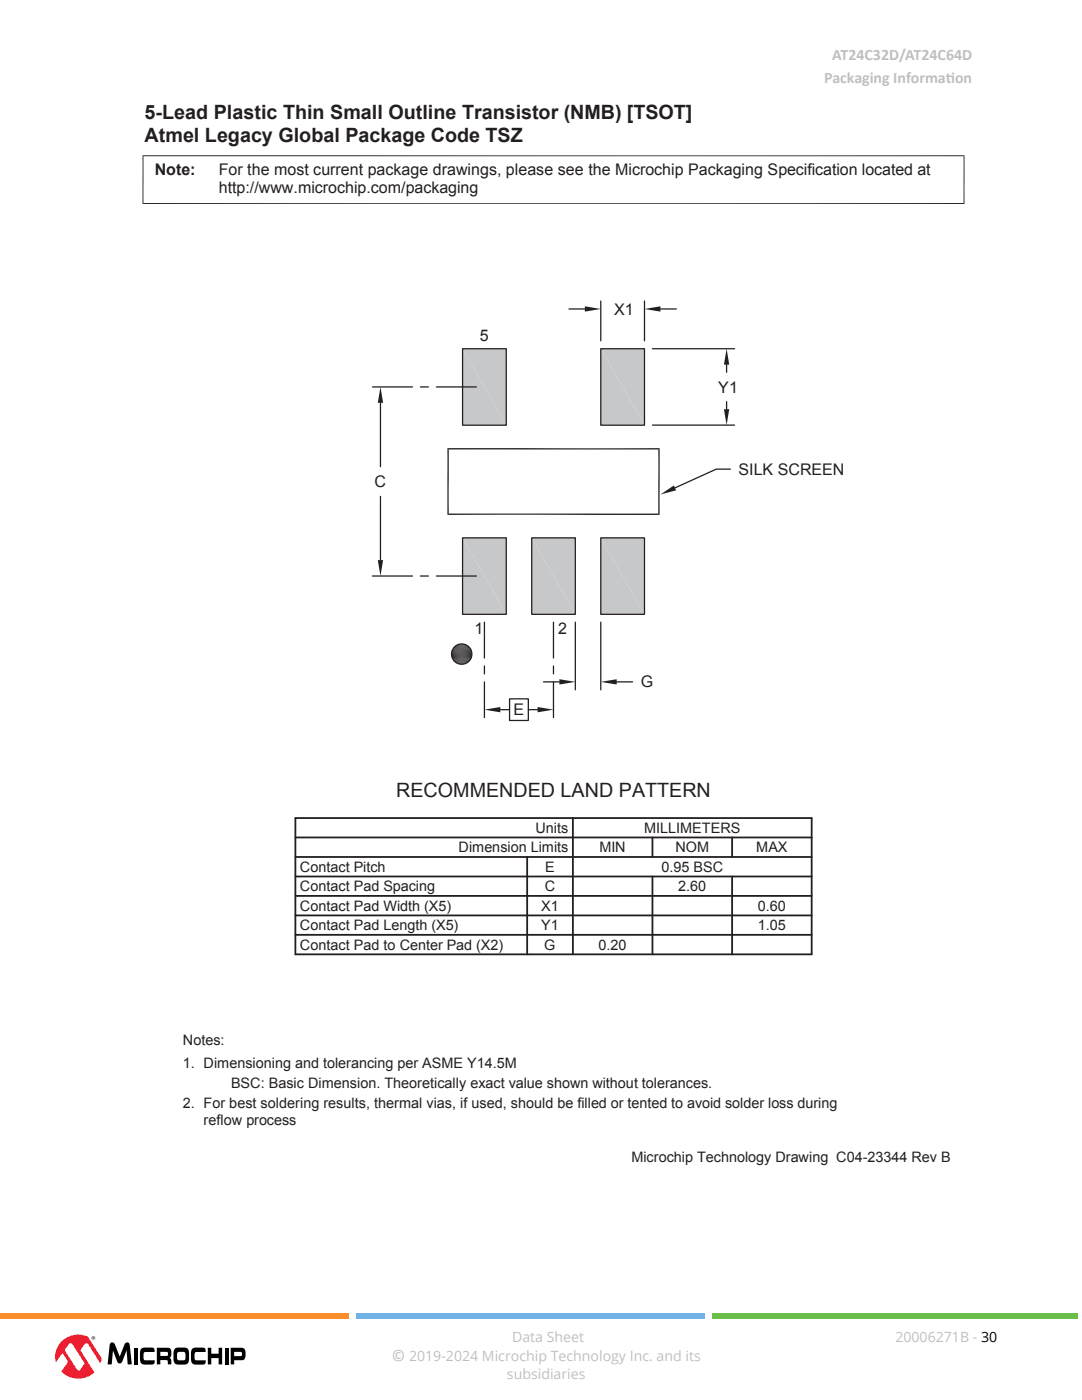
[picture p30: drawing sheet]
<svg xmlns="http://www.w3.org/2000/svg" width="216mm" height="279mm" viewBox="0 0 216 279" stroke-linecap="round" stroke-linejoin="round" font-family="sans-serif">
<defs><g id="words">
<g font-size="3.9" fill="#231f20">
<text x="28.9" y="23.7">5-Lead Plastic Thin Small Outline Transistor (NMB) [TSOT]</text>
<text x="28.9" y="28.3">Atmel Legacy Global Package Code TSZ</text>
<text x="79" y="159.1">RECOMMENDED LAND PATTERN</text>
</g>
<g font-size="3.2" fill="#c0c0c0">
<text x="164.5" y="16.6">Packaging Informat</text>
<text x="166" y="12">AT24C32D/AT24C64D</text>
<text x="188.7" y="16.6">ion</text>
<text x="78.2" y="271.7">©</text>
</g>
<g font-size="3.2" fill="#231f20">
<text x="30.9" y="34.8">Note:</text>
<text x="43.7" y="34.8">For the most current package drawings, please see the Microchip Packaging Specification located at</text>
<text x="43.7" y="38.5">http://www.microchip.com/packaging</text>
<text x="122.6" y="62.8">X1</text>
<text x="95.8" y="68">5</text>
<text x="143.3" y="78.4">Y1</text>
<text x="147.4" y="94.8">SILK SCREEN</text>
<text x="74.7" y="97.2">C</text>
<text x="94.7" y="126.5">1</text>
<text x="111.3" y="126.5">2</text>
<text x="127.8" y="137.2">G</text>
<text x="102.5" y="142.8">E</text>
</g>
<g font-size="2.9" fill="#231f20">
<text x="106.8" y="166.2">Units</text>
<text x="128.6" y="166.2">MILLIMETERS</text>
<text x="59.8" y="174">Contact Pitch</text>
<text x="91.5" y="170.1">Dimension Limits</text>
<text x="108.8" y="174">E</text>
<text x="119.6" y="170.1">MIN</text>
<text x="132" y="174">0.95 BSC</text>
<text x="134.8" y="170.1">NOM</text>
<text x="150.9" y="170.1">MAX</text>
<text x="59.8" y="177.9">Contact Pad Spacing</text>
<text x="108.7" y="177.9">C</text>
<text x="135.3" y="177.9">2.60</text>
<text x="59.8" y="181.8">Contact Pad Width (X5)</text>
<text x="59.9" y="185.7">Contact Pad Length (X5)</text>
<text x="108" y="185.7">Y1</text>
<text x="108" y="181.8">X1</text>
<text x="151.2" y="185.7">1.05</text>
<text x="151.2" y="181.8">0.60</text>
<text x="59.8" y="189.6">Contact Pad to Center Pad (X2)</text>
<text x="108.6" y="189.6">G</text>
<text x="119.4" y="189.6">0.20</text>
<text x="36.5" y="208.5">Notes:</text>
<text x="36.5" y="213.1">1. Dimensioning and tolerancing per ASME Y14.5M</text>
<text x="36.5" y="221.2">2. For best soldering results, thermal vias, if used, should be filled or tented to avoid solder loss during</text>
<text x="46.1" y="217.2">BSC: Basic Dimension. Theoretically exact value shown without tolerances.</text>
<text x="40.6" y="224.5">reflow process</text>
<text x="126" y="231.9">Microchip Technology Drawing C04-23344 Rev B</text>
</g>
<g font-size="2.8" fill="#c0c0c0">
<text x="102.2" y="267.7">Data Sheet</text>
<text x="178.7" y="267.7">20006271B - 30</text>
<text x="81.6" y="271.7">2019-2024 Microchip Technology Inc. and its</text>
<text x="101.2" y="275.1">subsidiaries</text>
</g>
</g></defs>
<!-- layer: Layer 1 -->
<g fill="#c7c8ca">
<path d="M119.9 69.6l8.7 15.3h-8.7z"/>
<path d="M119.9 69.6h8.7v15.3z"/>
<path d="M92.3 69.6l8.7 15.3h-8.7z"/>
<path d="M92.3 69.6h8.7v15.3z"/>
<path d="M119.9 107.3l8.7 15.3h-8.7z"/>
<path d="M119.9 107.3h8.7v15.3z"/>
<path d="M106.1 107.3l8.7 15.3h-8.7z"/>
<path d="M106.1 107.3h8.7v15.3z"/>
<path d="M92.3 107.3l8.7 15.3h-8.7z"/>
<path d="M92.3 107.3h8.7v15.3z"/>
</g>
<path d="M92.3 69.6h8.7v15.3h-8.7zM119.9 69.6h8.7v15.3h-8.7zM92.3 107.3h8.7v15.3h-8.7zM106.1 107.3h8.7v15.3h-8.7zM119.9 107.3h8.7v15.3h-8.7z" fill="none" stroke="#231f20" stroke-width=".25"/>
<path d="M58.9 167.1h103.1M58.9 163.3h103.1v27.2h-103.1zM58.9 171h103.1M58.9 174.9h103.1M105.2 171v19.5M114.3 163.3v27.2M130.2 167.1v3.9M130.2 174.9v15.6M146.1 167.1v3.9M146.1 174.9v15.6M58.9 182.7h103.1" fill="none" stroke="#231f20" stroke-width=".36"/>
<path d="M131.8 98.7l2.7-1.8 .4 1z" fill="#231f20"/>
<path d="M74.3 77.2h8M83.9 77.2h1.6M87.1 77.2h8M75.9 80.4v12.7M75.9 99.1v12.7M145.7 93.6h-2.8l-8.2 3.8M74.3 115h8M83.9 115h1.6M87.1 115h8" fill="none" stroke="#231f20" stroke-width=".25"/>
<g fill="#231f20">
<path d="M75.4 111.8h1l-.5 3.2z"/>
<path d="M75.9 77.2l.5 3.2h-1z"/>
</g>
<path d="M96.7 124.2v7.1M96.7 132.9v1.6M96.7 136.1v7.1M110.4 124.2v7.1M110.4 132.9v1.6M110.4 136.1v7.1M99.8 141.6h1.9M105.4 141.6h1.9" fill="none" stroke="#231f20" stroke-width=".25"/>
<g fill="#231f20">
<path d="M107.3 141.1l3.1 .5-3.1 .6z"/>
<path d="M96.7 141.6l3.1-.5v1.1z"/>
</g>
<path d="M113.5 61.7h3.2M119.9 60.1v7.9M128.6 60.1v7.9M131.8 61.7h3.2M101.7 139.5h3.7v4.3h-3.7z" fill="none" stroke="#231f20" stroke-width=".25"/>
<g fill="#231f20">
<path d="M116.7 61.1l3.2 .6-3.2 .5z"/>
<path d="M128.6 61.7l3.2-.6v1.1z"/>
</g>
<path d="M130.2 69.6h16.4M145 72.8v1.5M130.2 84.8h16.4M145 80.2v1.5" fill="none" stroke="#231f20" stroke-width=".25"/>
<g fill="#231f20">
<path d="M144.5 81.7h1l-.5 3.1z"/>
<path d="M145 69.6l.5 3.2h-1z"/>
</g>
<path d="M108.4 136.1h3.2M114.8 124.2v13.5M119.9 124.2v13.5M123.1 136.1h3.1" fill="none" stroke="#231f20" stroke-width=".25"/>
<g fill="#231f20">
<path d="M111.6 135.6l3.2 .5-3.2 .5z"/>
<path d="M119.9 136.1l3.2-.5v1z"/>
</g>
<path d="M58.9 178.8h103.1M58.9 186.6h103.1" fill="none" stroke="#231f20" stroke-width=".36"/>
<path d="M28.4 31.1h164.1M28.5 31v9.7M192.4 31v9.7M192.5 40.6h-164.1" fill="none" stroke="#231f20" stroke-width=".2"/>
<path d="M89.4 89.4v13.4M131.5 89.4v13.4M89.3 102.6h42.3" fill="none" stroke="#231f20" stroke-width=".28"/>
<path d="M89.3 89.6h42.3" fill="none" stroke="#231f20" stroke-width=".27"/>
<g fill="#231f20">
<path d="M91.8 128.5h.6z"/>
<path d="M91.7 128.6h.9z"/>
<path d="M91.8 128.5l.8 .1z"/>
<path d="M91.5 128.6h1.3z"/>
<path d="M91.7 128.6h1.1z"/>
<path d="M91.3 128.7h1.7z"/>
<path d="M91.5 128.6l1.5 .1z"/>
</g>
<path d="M91.1 128.7h2" fill="none" stroke="#231f20" stroke-width=".2"/>
<path d="M91.3 128.7l1.8 .1z" fill="#231f20"/>
<g fill="none" stroke="#231f20" stroke-width=".2">
<path d="M90.1 130.8h4M90.1 130.3h4M90.1 130.4h4.1M90.1 130.1h4M90.2 129.9h3.9M90.2 131.2h3.9M90.2 129.7h3.8M90.2 131.4h3.8M90.3 131.6h3.6M90.3 129.5h3.6M90.4 129.4h3.4M90.5 131.9h3.2"/>
<path d="M90.7 132h2.9M90.8 132.1h2.6M90.8 128.9h2.6M91 128.8h2.3M91 132.2h2.3M93.6 129.1h-2.9M93.7 129.2h-3.2M93.8 131.7h-3.4M94.1 131h-4M94.2 130.6h-4.1"/>
</g>
<path d="M91.1 132.3l1.9 .1z" fill="#231f20"/>
<path d="M91.1 132.3h2" fill="none" stroke="#231f20" stroke-width=".2"/>
<g fill="#231f20">
<path d="M91.3 132.4l1.5 .1z"/>
<path d="M91.3 132.4h1.7z"/>
<path d="M91.5 132.5h1.1z"/>
<path d="M91.5 132.5h1.3z"/>
<path d="M91.8 132.5h.6z"/>
<path d="M91.7 132.5h.7z"/>
<path d="M91.7 132.5h.9z"/>
</g>
<circle cx="92.1" cy="130.5" r="2.03" fill="none" stroke="#231f20" stroke-width=".25"/>
<g fill="#000">
<path d="M22.1 268a.56 .56 0 0 1 .8 .3l1 2.4 .9-2.4a.53 .53 0 0 1 .5-.4 .53 .53 0 0 1 .5 .3l.5 4.1h-.8l-.2-2.8-.9 2.2a.52 .52 0 0 1-.5 .4 .52 .52 0 0 1-.5-.4l-.9-2.2-.2 2.8h-.8l.4-3.9zM26.7 269h.8v3.3h-.8zM28.3 269.1l1.9-.2 .5 .2 .1 .7-2 .1-.1 .3-.1 .6 .2 .6 2.1 .1-.1 .6a3.1 3.1 0 0 1-2.5 .1 2.15 2.15 0 0 1-.4-2.1l.1-.5zM38.5 269.1l1.9-.2 .5 .2 .1 .7-2 .1-.2 .3v.6l.2 .6 2.1 .1-.1 .6a3.1 3.1 0 0 1-2.5 .1 3.1 3.1 0 0 1 0-3.1zM41.5 269h.7v1.2h1.4v-1.2h.7v3.3h-.7v-1.3h-1.4v1.3h-.7zM44.8 269h.8v3.3h-.8z"/>
<path d="M31.3 269v3.3h.7v-.9l1.4 .1 .1 .8h.7a1.01 1.01 0 0 0-.4-1.3 1.44 1.44 0 0 0 0-2zM32 269.8h1.4l.1 .7-.2 .1h-1.3z"/>
<path d="M35 269.1l1.7-.2a.93 .93 0 0 1 1 1.2 2.15 2.15 0 0 1-.4 2.1l-1.7 .1a.93 .93 0 0 1-1-1.2 2.15 2.15 0 0 1 .4-2zM35.4 270v1.3a1.55 1.55 0 0 0 1.4 .1l.2-.3v-.6a.49 .49 0 0 0-.4-.7h-.8z"/>
<path d="M46 269v3.3h.7v-.8h1.7a1.39 1.39 0 0 0 .6-1.8 .75 .75 0 0 0-.8-.7zM46.7 269.8h1.3a.47 .47 0 0 1 .3 .4 .47 .47 0 0 1-.2 .4h-1.4z"/>
</g>
<path d="M12.1 267.9a4.8 4.8 0 0 1 4.9-1.3l3.2 4.7a4.6 4.6 0 0 1-5.2 3.8 4.6 4.6 0 0 1-3.9-5.1l.2-.8z" fill="#fff"/>
<path d="M12.1 267.9a4.2 4.2 0 0 0-.9 4l1.3-1.9 .9 1.4a.55 .55 0 0 1-.1 .8l-1.1 1.5a4.8 4.8 0 0 0 6.6 .2l-2.8-4.4 .3-.4a1.55 1.55 0 0 1 1-1l.4 .3 2.3 3.7 .3-1-2.8-4.3a4.7 4.7 0 0 0-5.4 1.1zM13.7 268.3l.3-.2 .4 .1 2.4 3.7a1.28 1.28 0 0 1-.6 1.1l-.5 .5-.4-.2-2.4-3.9z" fill="#ed1c2e"/>
<path d="M18.3 267a.36 .36 0 0 1 .7 0 .36 .36 0 0 1-.7 0zM18.3 267a.3 .3 0 0 0 .6 0 .3 .3 0 0 0-.6 0zM18.5 266.8h.3v.4l-.2-.2-.1 .2zM18.6 266.9l.1 .1z" fill="#000"/>
<path d="M0 262h69.6v1.1h-69.6z" fill="#f98d2b"/>
<path d="M71 262h69.6v1.1h-69.6z" fill="#6fb2e3"/>
<path d="M142.1 262h72.9v1.1h-72.9z" fill="#6abf4b"/>
<use href="#words"/>
</svg>
